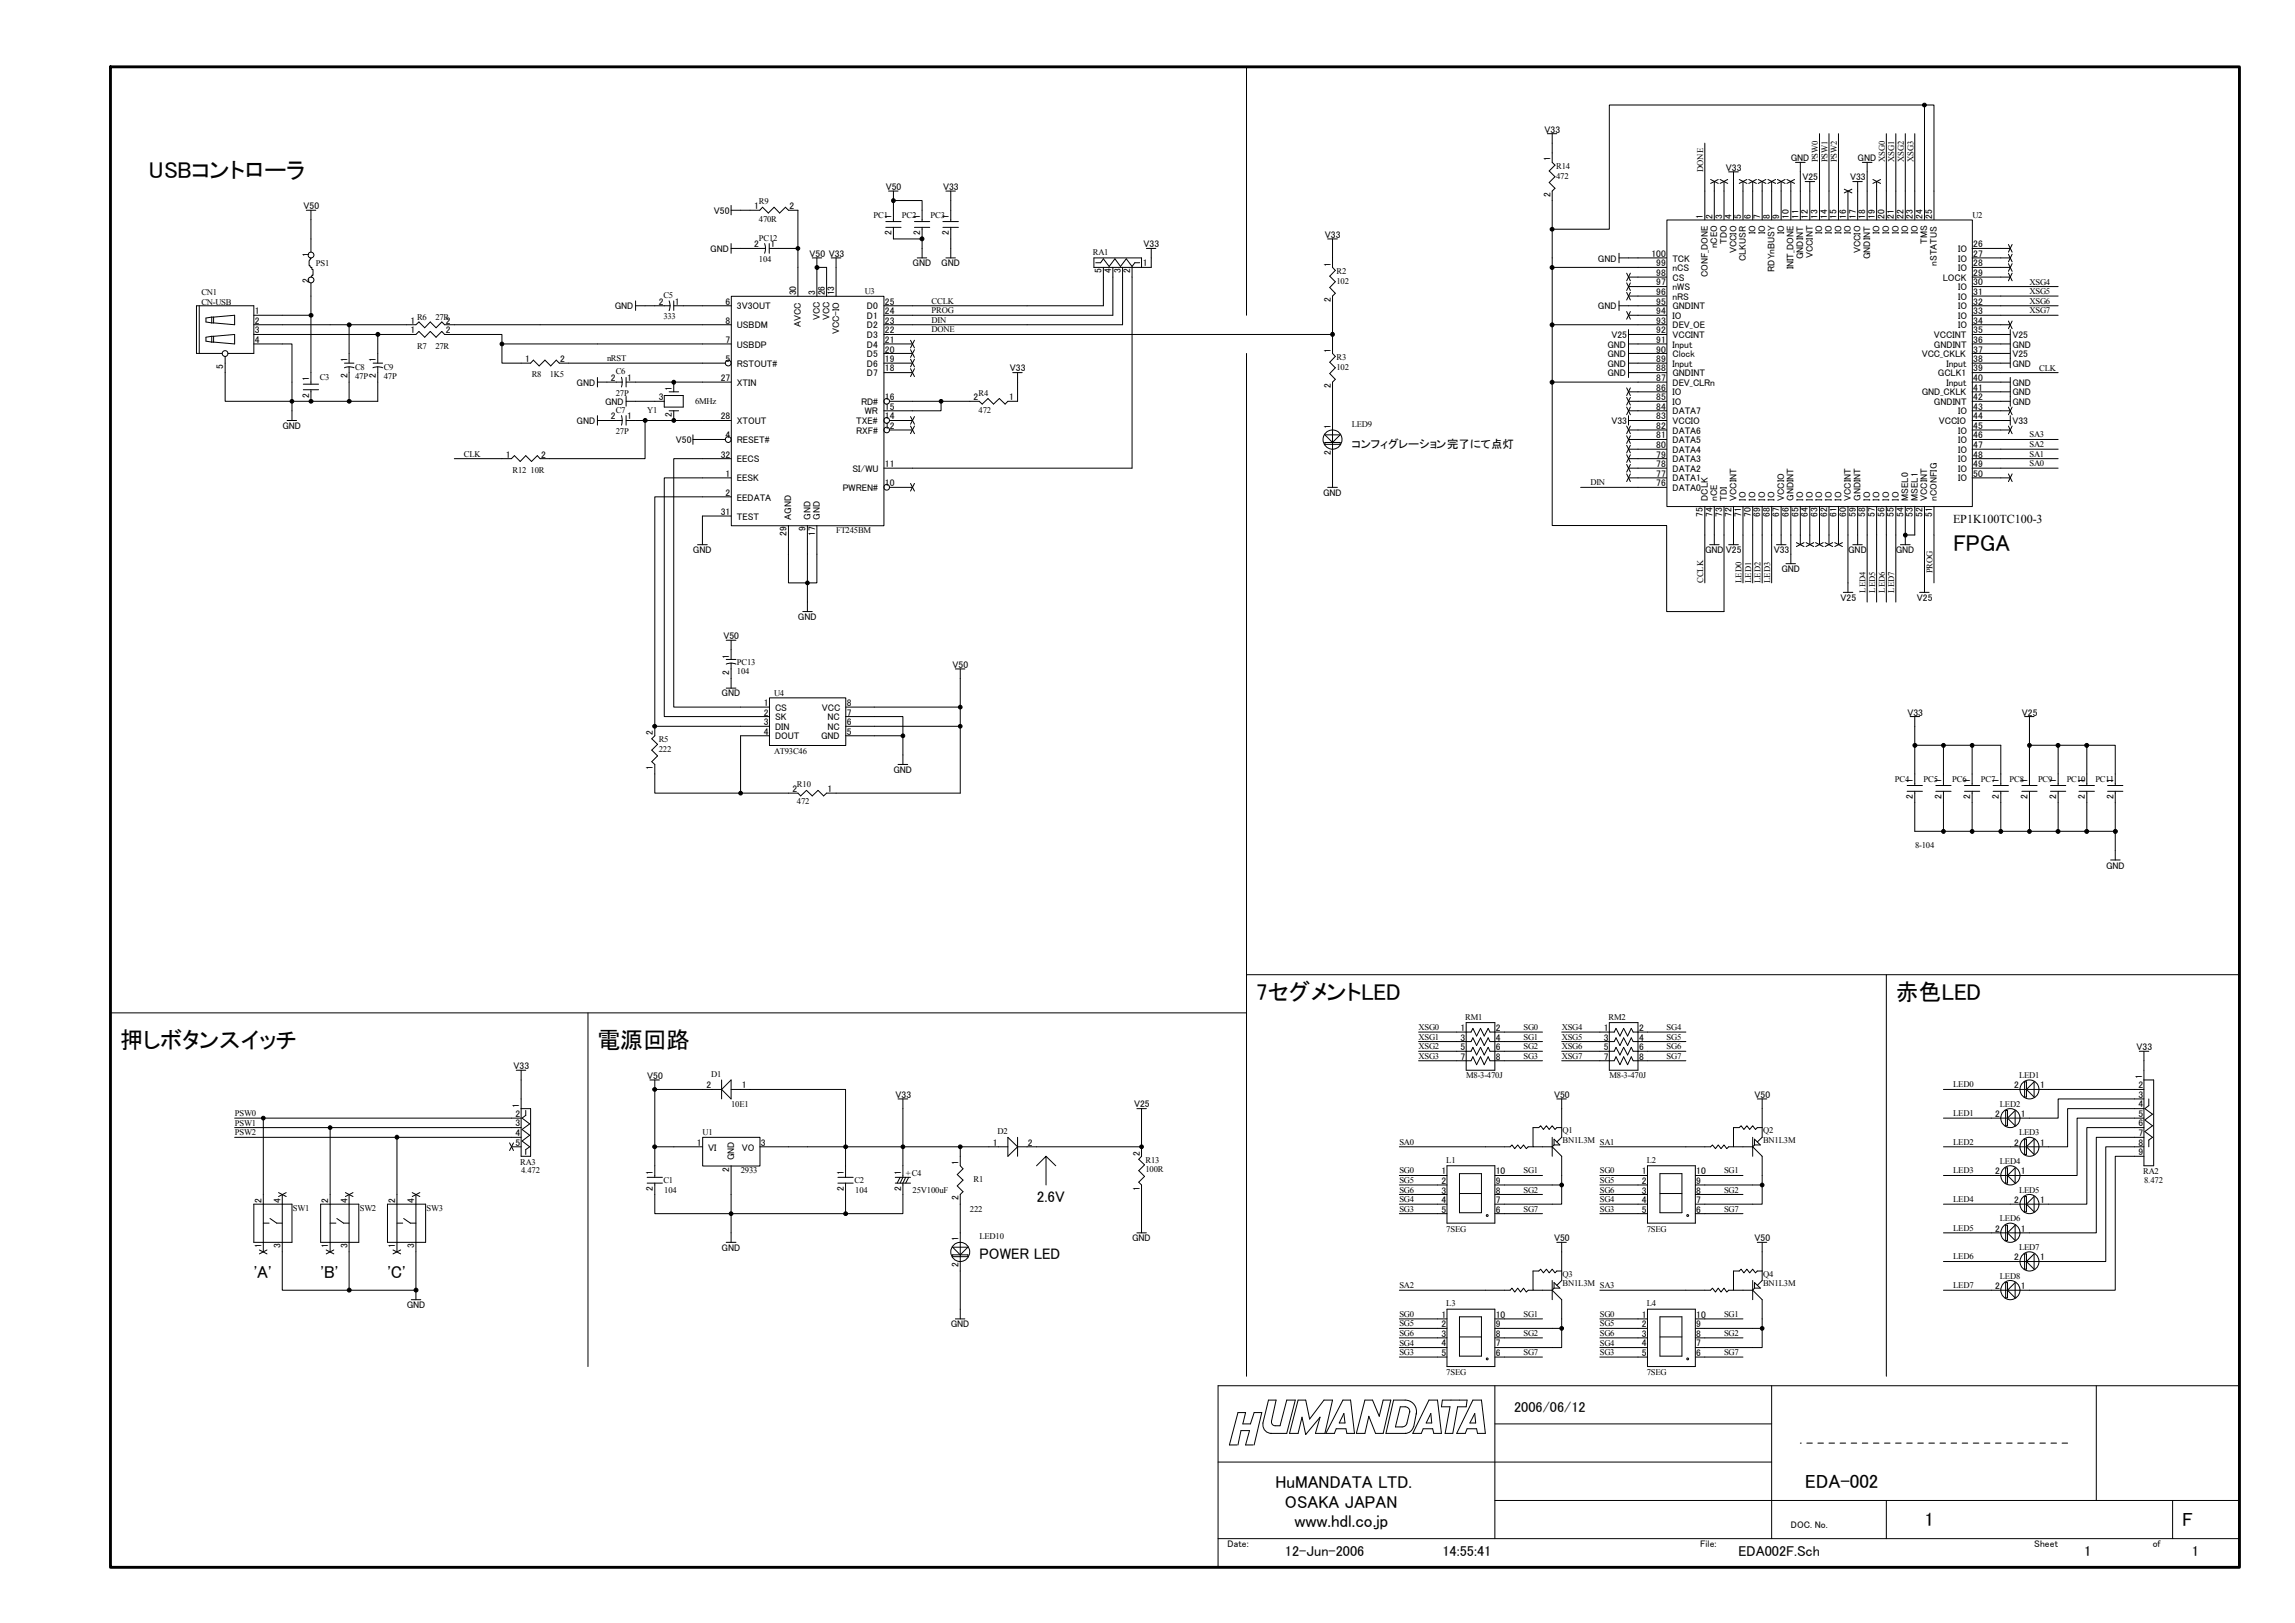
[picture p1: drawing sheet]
<svg xmlns="http://www.w3.org/2000/svg" width="420mm" height="297mm" viewBox="0 0 420 297" stroke-linecap="round" stroke-linejoin="round" font-family="sans-serif">
<defs><g id="words">
<g font-size="4.2">
<text x="27.2" y="32.6">USBコントローラ</text>
<text x="357.6" y="100.8">FPGA</text>
<text x="230" y="183">7セグメントLED</text>
<text x="347.1" y="183">赤色LED</text>
<text x="22" y="191.8">押しボタンスイッチ</text>
<text x="109.4" y="191.8">電源回路</text>
</g>
<g font-size="3.5">
<text x="330.5" y="272.4">EDA-002</text>
<text x="352.3" y="279.4">1</text>
<text x="399.5" y="279.4">F</text>
</g>
<g font-size="3.1">
<text x="46.5" y="233.9">'A'</text>
<text x="58.7" y="233.9">'B'</text>
<text x="70.9" y="233.9">'C'</text>
<text x="233.5" y="272.4">HuMANDATA LTD.</text>
<text x="235.2" y="275.9">OSAKA JAPAN</text>
<text x="237" y="279.4">www.hdl.co.jp</text>
</g>
<g font-size="2.8">
<text x="189.8" y="220">2.6V</text>
<text x="179.3" y="230.5">POWER LED</text>
</g>
<g font-size="2.6">
<text x="277.2" y="258.5">2006/06/12</text>
<text x="235.2" y="284.7">12-Jun-2006</text>
<text x="264.1" y="284.7">14:55:41</text>
<text x="318.2" y="284.7">EDA002F.Sch</text>
<text x="381.5" y="284.7">1</text>
<text x="401.3" y="284.7">1</text>
</g>
<text font-size="2.2" x="357.6" y="95.7">EP1K100TC100-3</text>
<text font-size="2.1" x="247.5" y="81.9">コンフィグレーション完了にて点灯</text>
<g font-size="1.7">
<text x="282.8" y="24.3">V33</text>
<text x="283.8" y="29.5" transform="rotate(-90 283.8 29.5)">1</text>
<text x="327.9" y="29.5">GND</text>
<text x="340.1" y="29.5">GND</text>
<text x="162.2" y="34.8">V50</text>
<text x="172.7" y="34.8">V33</text>
<text x="316" y="31.2">V33</text>
<text x="330" y="33">V25</text>
<text x="338.7" y="33">V33</text>
<text x="55.6" y="38.3">V50</text>
<text x="130.7" y="39.1">V50</text>
<text x="138.1" y="38.3">1</text>
<text x="144.5" y="38.3">2</text>
<text x="163.2" y="40" transform="rotate(-90 163.2 40)">1</text>
<text x="168.5" y="40" transform="rotate(-90 168.5 40)">1</text>
<text x="173.7" y="40" transform="rotate(-90 173.7 40)">1</text>
<text x="283.8" y="36" transform="rotate(-90 283.8 36)">2</text>
<text x="311.8" y="40" transform="rotate(-90 311.8 40)">1</text>
<text x="313.5" y="40" transform="rotate(-90 313.5 40)">2</text>
<text x="315.3" y="40" transform="rotate(-90 315.3 40)">3</text>
<text x="317" y="40" transform="rotate(-90 317 40)">4</text>
<text x="318.8" y="40" transform="rotate(-90 318.8 40)">5</text>
<text x="320.5" y="40" transform="rotate(-90 320.5 40)">6</text>
<text x="322.3" y="40" transform="rotate(-90 322.3 40)">7</text>
<text x="324" y="40" transform="rotate(-90 324 40)">8</text>
<text x="325.7" y="40" transform="rotate(-90 325.7 40)">9</text>
<text x="327.5" y="40" transform="rotate(-90 327.5 40)">10</text>
<text x="329.3" y="40" transform="rotate(-90 329.3 40)">11</text>
<text x="331" y="40" transform="rotate(-90 331 40)">12</text>
<text x="332.8" y="40" transform="rotate(-90 332.8 40)">13</text>
<text x="334.5" y="40" transform="rotate(-90 334.5 40)">14</text>
<text x="336.2" y="40" transform="rotate(-90 336.2 40)">15</text>
<text x="338" y="40" transform="rotate(-90 338 40)">16</text>
<text x="339.8" y="40" transform="rotate(-90 339.8 40)">17</text>
<text x="341.5" y="40" transform="rotate(-90 341.5 40)">18</text>
<text x="343.2" y="40" transform="rotate(-90 343.2 40)">19</text>
<text x="345" y="40" transform="rotate(-90 345 40)">20</text>
<text x="346.7" y="40" transform="rotate(-90 346.7 40)">21</text>
<text x="348.5" y="40" transform="rotate(-90 348.5 40)">22</text>
<text x="350.2" y="40" transform="rotate(-90 350.2 40)">23</text>
<text x="352" y="40" transform="rotate(-90 352 40)">24</text>
<text x="353.7" y="40" transform="rotate(-90 353.7 40)">25</text>
<text x="56.6" y="47.1" transform="rotate(-90 56.6 47.1)">1</text>
<text x="130" y="46.1">GND</text>
<text x="138.1" y="45.3">2</text>
<text x="141" y="45.3">1</text>
<text x="148.2" y="47">V50 V33</text>
<text x="163.2" y="43.1" transform="rotate(-90 163.2 43.1)">2</text>
<text x="168.5" y="43.1" transform="rotate(-90 168.5 43.1)">2</text>
<text x="173.7" y="43.1" transform="rotate(-90 173.7 43.1)">2</text>
<text x="209.4" y="45.3">V33</text>
<text x="242.6" y="43.5">V33</text>
<text x="292.6" y="47.9">GND</text>
<text x="302.3" y="47">100</text>
<text x="306.2" y="47.9">TCK</text>
<text x="314.4" y="45.5" transform="rotate(-90 314.4 45.5)">nCEO</text>
<text x="316.1" y="44.6" transform="rotate(-90 316.1 44.6)">TDO</text>
<text x="317.9" y="46.4" transform="rotate(-90 317.9 46.4)">VCCIO</text>
<text x="319.6" y="47.8" transform="rotate(-90 319.6 47.8)">CLKUSR</text>
<text x="321.4" y="42.8" transform="rotate(-90 321.4 42.8)">IO</text>
<text x="323.2" y="42.8" transform="rotate(-90 323.2 42.8)">IO</text>
<text x="326.6" y="42.8" transform="rotate(-90 326.6 42.8)">IO</text>
<text x="330.1" y="47.4" transform="rotate(-90 330.1 47.4)">GNDINT</text>
<text x="331.9" y="47.2" transform="rotate(-90 331.9 47.2)">VCCINT</text>
<text x="333.6" y="42.8" transform="rotate(-90 333.6 42.8)">IO</text>
<text x="335.4" y="42.8" transform="rotate(-90 335.4 42.8)">IO</text>
<text x="337.1" y="42.8" transform="rotate(-90 337.1 42.8)">IO</text>
<text x="338.9" y="42.8" transform="rotate(-90 338.9 42.8)">IO</text>
<text x="340.6" y="46.4" transform="rotate(-90 340.6 46.4)">VCCIO</text>
<text x="342.4" y="47.4" transform="rotate(-90 342.4 47.4)">GNDINT</text>
<text x="344.1" y="42.8" transform="rotate(-90 344.1 42.8)">IO</text>
<text x="345.9" y="42.8" transform="rotate(-90 345.9 42.8)">IO</text>
<text x="347.6" y="42.8" transform="rotate(-90 347.6 42.8)">IO</text>
<text x="349.4" y="42.8" transform="rotate(-90 349.4 42.8)">IO</text>
<text x="351.1" y="42.8" transform="rotate(-90 351.1 42.8)">IO</text>
<text x="352.8" y="44.6" transform="rotate(-90 352.8 44.6)">TMS</text>
<text x="358.5" y="46.1">IO</text>
<text x="358.5" y="47.9">IO</text>
<text x="361.3" y="45.3">26</text>
<text x="361.3" y="47">27</text>
<text x="56.6" y="51.8" transform="rotate(-90 56.6 51.8)">2</text>
<text x="167.1" y="48.8">GND</text>
<text x="172.3" y="48.8">GND</text>
<text x="201.7" y="50" transform="rotate(-90 201.7 50)">5</text>
<text x="203.4" y="50" transform="rotate(-90 203.4 50)">4</text>
<text x="205.2" y="50" transform="rotate(-90 205.2 50)">3</text>
<text x="206.9" y="50" transform="rotate(-90 206.9 50)">2</text>
<text x="209.2" y="48.8">1</text>
<text x="243.6" y="48.8" transform="rotate(-90 243.6 48.8)">1</text>
<text x="303.2" y="52.2">97</text>
<text x="303.2" y="50.5">98</text>
<text x="303.2" y="48.8">99</text>
<text x="306.2" y="53.1">nWS</text>
<text x="306.2" y="51.4">CS</text>
<text x="306.2" y="49.6">nCS</text>
<text x="312.7" y="50.7" transform="rotate(-90 312.7 50.7)">CONF_DONE</text>
<text x="324.9" y="49.7" transform="rotate(-90 324.9 49.7)">RDYnBUSY</text>
<text x="328.4" y="49.3" transform="rotate(-90 328.4 49.3)">INIT_DONE</text>
<text x="354.6" y="48.6" transform="rotate(-90 354.6 48.6)">nSTATUS</text>
<text x="355.7" y="51.4">LOCK</text>
<text x="358.5" y="49.6">IO</text>
<text x="358.5" y="53.1">IO</text>
<text x="361.3" y="50.5">29</text>
<text x="361.3" y="48.8">28</text>
<text x="361.3" y="52.2">30</text>
<text x="46.6" y="57.5">1</text>
<text x="46.6" y="59.3">2</text>
<text x="75.1" y="59.3">1</text>
<text x="81.6" y="59.3">2</text>
<text x="112.6" y="56.6">GND</text>
<text x="120.6" y="55.8">2</text>
<text x="123.6" y="55.8">1</text>
<text x="132.8" y="59.3">8</text>
<text x="132.8" y="55.8">6</text>
<text x="134.9" y="56.6">3V3OUT</text>
<text x="145.7" y="54.1" transform="rotate(-90 145.7 54.1)">30</text>
<text x="146.6" y="59.8" transform="rotate(-90 146.6 59.8)">AVCC</text>
<text x="149.3" y="54.1" transform="rotate(-90 149.3 54.1)">3</text>
<text x="150.1" y="58.6" transform="rotate(-90 150.1 58.6)">VCC</text>
<text x="151" y="54.1" transform="rotate(-90 151 54.1)">26</text>
<text x="151.9" y="58.6" transform="rotate(-90 151.9 58.6)">VCC</text>
<text x="152.7" y="54.1" transform="rotate(-90 152.7 54.1)">13</text>
<text x="158.7" y="56.6">D0</text>
<text x="158.7" y="58.4">D1</text>
<text x="162" y="55.8">25</text>
<text x="162" y="57.5">24</text>
<text x="162" y="59.3">23</text>
<text x="243.6" y="55.3" transform="rotate(-90 243.6 55.3)">2</text>
<text x="292.6" y="56.6">GND</text>
<text x="303.2" y="59.3">93</text>
<text x="303.2" y="57.5">94</text>
<text x="303.2" y="55.8">95</text>
<text x="303.2" y="54">96</text>
<text x="306.2" y="58.4">IO</text>
<text x="306.2" y="56.6">GNDINT</text>
<text x="306.2" y="54.9">nRS</text>
<text x="358.5" y="54.9">IO</text>
<text x="358.5" y="56.6">IO</text>
<text x="358.5" y="58.4">IO</text>
<text x="361.3" y="54">31</text>
<text x="361.3" y="55.8">32</text>
<text x="361.3" y="57.5">33</text>
<text x="361.3" y="59.3">34</text>
<text x="46.6" y="61">3</text>
<text x="46.6" y="62.7">4</text>
<text x="75.1" y="61">1</text>
<text x="81.6" y="61">2</text>
<text x="132.8" y="62.7">7</text>
<text x="134.9" y="63.6">USBDP</text>
<text x="134.9" y="60.1">USBDM</text>
<text x="153.6" y="61.2" transform="rotate(-90 153.6 61.2)">VCC-IO</text>
<text x="158.7" y="60.1">D2</text>
<text x="158.7" y="61.9">D3</text>
<text x="158.7" y="63.6">D4</text>
<text x="158.7" y="65.4">D5</text>
<text x="162" y="61">22</text>
<text x="162" y="62.7">21</text>
<text x="162" y="64.5">20</text>
<text x="243.6" y="64.6" transform="rotate(-90 243.6 64.6)">1</text>
<text x="294.3" y="63.6">GND</text>
<text x="294.3" y="65.4">GND</text>
<text x="295" y="61.9">V25</text>
<text x="303.2" y="64.5">90</text>
<text x="303.2" y="62.7">91</text>
<text x="303.2" y="61">92</text>
<text x="306.2" y="65.4">Clock</text>
<text x="306.2" y="63.6">Input</text>
<text x="306.2" y="61.9">VCCINT</text>
<text x="306.2" y="60.1">DEV_OE</text>
<text x="351.8" y="65.4">VCC_CKLK</text>
<text x="354.1" y="61.9">VCCINT</text>
<text x="354.1" y="63.6">GNDINT</text>
<text x="358.5" y="60.1">IO</text>
<text x="361.3" y="61">35</text>
<text x="361.3" y="62.7">36</text>
<text x="361.3" y="64.5">37</text>
<text x="368.4" y="63.6">GND</text>
<text x="368.4" y="61.9">V25</text>
<text x="368.4" y="65.4">V25</text>
<text x="40.9" y="67.5" transform="rotate(-90 40.9 67.5)">5</text>
<text x="56.6" y="69.8" transform="rotate(-90 56.6 69.8)">1</text>
<text x="63.6" y="69.3" transform="rotate(-90 63.6 69.3)">2</text>
<text x="63.6" y="66.3" transform="rotate(-90 63.6 66.3)">1</text>
<text x="68.8" y="69.3" transform="rotate(-90 68.8 69.3)">2</text>
<text x="68.8" y="66.3" transform="rotate(-90 68.8 66.3)">1</text>
<text x="96.1" y="66.3">1</text>
<text x="102.6" y="66.3">2</text>
<text x="105.6" y="70.6">GND</text>
<text x="111.8" y="69.8">2</text>
<text x="114.8" y="69.8">1</text>
<text x="123" y="71.5" transform="rotate(-90 123 71.5)">1</text>
<text x="131.9" y="69.8">27</text>
<text x="132.8" y="66.3">5</text>
<text x="134.9" y="70.6">XTIN</text>
<text x="134.9" y="67.1">RSTOUT#</text>
<text x="158.7" y="67.1">D6</text>
<text x="158.7" y="68.9">D7</text>
<text x="162" y="66.3">19</text>
<text x="162" y="68">18</text>
<text x="184.9" y="68">V33</text>
<text x="243.6" y="71" transform="rotate(-90 243.6 71)">2</text>
<text x="294.3" y="68.9">GND</text>
<text x="294.3" y="67.1">GND</text>
<text x="303.2" y="71.5">86</text>
<text x="303.2" y="69.8">87</text>
<text x="303.2" y="68">88</text>
<text x="303.2" y="66.3">89</text>
<text x="306.2" y="70.6">DEV_CLRn</text>
<text x="306.2" y="68.9">GNDINT</text>
<text x="306.2" y="67.1">Input</text>
<text x="354.8" y="68.9">GCLK1</text>
<text x="356.4" y="67.1">Input</text>
<text x="356.4" y="70.6">Input</text>
<text x="361.3" y="68">39</text>
<text x="361.3" y="71.5">41</text>
<text x="361.3" y="66.3">38</text>
<text x="361.3" y="69.8">40</text>
<text x="368.4" y="70.6">GND</text>
<text x="368.4" y="67.1">GND</text>
<text x="56.6" y="72.8" transform="rotate(-90 56.6 72.8)">2</text>
<text x="105.6" y="77.6">GND</text>
<text x="110.8" y="74.1">GND</text>
<text x="111.8" y="76.7">2</text>
<text x="114.8" y="76.7">1</text>
<text x="120.6" y="73.2">3</text>
<text x="123" y="76.3" transform="rotate(-90 123 76.3)">2</text>
<text x="131.9" y="76.7">28</text>
<text x="134.9" y="77.6">XTOUT</text>
<text x="156.7" y="77.6">TXE#</text>
<text x="157.6" y="74.1">RD#</text>
<text x="158.3" y="75.9">WR</text>
<text x="162" y="76.7">14</text>
<text x="162" y="75">15</text>
<text x="162" y="73.2">16</text>
<text x="178.3" y="73.2">2</text>
<text x="184.7" y="73.2">1</text>
<text x="295" y="77.6">V33</text>
<text x="303.2" y="76.7">83</text>
<text x="303.2" y="75">84</text>
<text x="303.2" y="73.2">85</text>
<text x="306.2" y="77.6">VCCIO</text>
<text x="306.2" y="75.9">DATA7</text>
<text x="306.2" y="74.1">IO</text>
<text x="306.2" y="72.3">IO</text>
<text x="351.8" y="72.3">GND_CKLK</text>
<text x="354.1" y="74.1">GNDINT</text>
<text x="355" y="77.6">VCCIO</text>
<text x="358.5" y="75.9">IO</text>
<text x="361.3" y="73.2">42</text>
<text x="361.3" y="76.7">44</text>
<text x="361.3" y="75">43</text>
<text x="368.4" y="74.1">GND</text>
<text x="368.4" y="77.6">V33</text>
<text x="368.4" y="72.3">GND</text>
<text x="51.7" y="78.5">GND</text>
<text x="92.6" y="83.7">1</text>
<text x="99.1" y="83.7">2</text>
<text x="123.7" y="81.1">V50</text>
<text x="131.9" y="83.7">32</text>
<text x="132.8" y="80.2">4</text>
<text x="134.9" y="81.1">RESET#</text>
<text x="156.7" y="79.4">RXF#</text>
<text x="162" y="78.5">12</text>
<text x="243.6" y="83.3" transform="rotate(-90 243.6 83.3)">2</text>
<text x="243.6" y="78.5" transform="rotate(-90 243.6 78.5)">1</text>
<text x="303.2" y="83.7">79</text>
<text x="303.2" y="82">80</text>
<text x="303.2" y="80.2">81</text>
<text x="303.2" y="78.5">82</text>
<text x="306.2" y="82.8">DATA4</text>
<text x="306.2" y="81.1">DATA5</text>
<text x="306.2" y="79.4">DATA6</text>
<text x="358.5" y="79.4">IO</text>
<text x="358.5" y="81.1">IO</text>
<text x="358.5" y="82.8">IO</text>
<text x="361.3" y="78.5">45</text>
<text x="361.3" y="80.2">46</text>
<text x="361.3" y="82">47</text>
<text x="361.3" y="83.7">48</text>
<text x="132.8" y="87.2">1</text>
<text x="134.9" y="84.6">EECS</text>
<text x="134.9" y="88.1">EESK</text>
<text x="154.3" y="89.9">PWREN#</text>
<text x="156.1" y="86.4">SI/WU</text>
<text x="162" y="89">10</text>
<text x="162" y="85.5">11</text>
<text x="303.2" y="89">76</text>
<text x="303.2" y="87.2">77</text>
<text x="303.2" y="85.5">78</text>
<text x="306.2" y="89.9">DATA0</text>
<text x="306.2" y="88.1">DATA1</text>
<text x="306.2" y="86.4">DATA2</text>
<text x="306.2" y="84.6">DATA3</text>
<text x="358.5" y="84.6">IO</text>
<text x="358.5" y="86.4">IO</text>
<text x="358.5" y="88.1">IO</text>
<text x="361.3" y="85.5">49</text>
<text x="361.3" y="87.2">50</text>
<text x="131.9" y="94.2">31</text>
<text x="132.8" y="90.7">2</text>
<text x="134.9" y="95.1">TEST</text>
<text x="134.9" y="91.6">EEDATA</text>
<text x="144.9" y="95.2" transform="rotate(-90 144.9 95.2)">AGND</text>
<text x="148.4" y="95.2" transform="rotate(-90 148.4 95.2)">GND</text>
<text x="150.1" y="95.2" transform="rotate(-90 150.1 95.2)">GND</text>
<text x="242.2" y="90.7">GND</text>
<text x="311.8" y="94.6" transform="rotate(-90 311.8 94.6)">75</text>
<text x="312.7" y="91.7" transform="rotate(-90 312.7 91.7)">DCLK</text>
<text x="313.5" y="94.6" transform="rotate(-90 313.5 94.6)">74</text>
<text x="314.4" y="91.7" transform="rotate(-90 314.4 91.7)">nCE</text>
<text x="315.3" y="94.6" transform="rotate(-90 315.3 94.6)">73</text>
<text x="316.1" y="91.7" transform="rotate(-90 316.1 91.7)">TDI</text>
<text x="317" y="94.6" transform="rotate(-90 317 94.6)">72</text>
<text x="317.9" y="91.7" transform="rotate(-90 317.9 91.7)">VCCINT</text>
<text x="318.8" y="94.6" transform="rotate(-90 318.8 94.6)">71</text>
<text x="319.6" y="91.7" transform="rotate(-90 319.6 91.7)">IO</text>
<text x="320.5" y="94.6" transform="rotate(-90 320.5 94.6)">70</text>
<text x="321.4" y="91.7" transform="rotate(-90 321.4 91.7)">IO</text>
<text x="322.3" y="94.6" transform="rotate(-90 322.3 94.6)">69</text>
<text x="323.2" y="91.7" transform="rotate(-90 323.2 91.7)">IO</text>
<text x="324" y="94.6" transform="rotate(-90 324 94.6)">68</text>
<text x="324.9" y="91.7" transform="rotate(-90 324.9 91.7)">IO</text>
<text x="325.7" y="94.6" transform="rotate(-90 325.7 94.6)">67</text>
<text x="326.6" y="91.7" transform="rotate(-90 326.6 91.7)">VCCIO</text>
<text x="327.5" y="94.6" transform="rotate(-90 327.5 94.6)">66</text>
<text x="328.4" y="91.7" transform="rotate(-90 328.4 91.7)">GNDINT</text>
<text x="329.3" y="94.6" transform="rotate(-90 329.3 94.6)">65</text>
<text x="330.1" y="91.7" transform="rotate(-90 330.1 91.7)">IO</text>
<text x="331" y="94.6" transform="rotate(-90 331 94.6)">64</text>
<text x="331.9" y="91.7" transform="rotate(-90 331.9 91.7)">IO</text>
<text x="332.8" y="94.6" transform="rotate(-90 332.8 94.6)">63</text>
<text x="333.6" y="91.7" transform="rotate(-90 333.6 91.7)">IO</text>
<text x="334.5" y="94.6" transform="rotate(-90 334.5 94.6)">62</text>
<text x="335.4" y="91.7" transform="rotate(-90 335.4 91.7)">IO</text>
<text x="336.2" y="94.6" transform="rotate(-90 336.2 94.6)">61</text>
<text x="337.1" y="91.7" transform="rotate(-90 337.1 91.7)">IO</text>
<text x="338" y="94.6" transform="rotate(-90 338 94.6)">60</text>
<text x="338.9" y="91.7" transform="rotate(-90 338.9 91.7)">VCCINT</text>
<text x="339.8" y="94.6" transform="rotate(-90 339.8 94.6)">59</text>
<text x="340.6" y="91.7" transform="rotate(-90 340.6 91.7)">GNDINT</text>
<text x="341.5" y="94.6" transform="rotate(-90 341.5 94.6)">58</text>
<text x="342.4" y="91.7" transform="rotate(-90 342.4 91.7)">IO</text>
<text x="343.2" y="94.6" transform="rotate(-90 343.2 94.6)">57</text>
<text x="344.1" y="91.7" transform="rotate(-90 344.1 91.7)">IO</text>
<text x="345" y="94.6" transform="rotate(-90 345 94.6)">56</text>
<text x="345.9" y="91.7" transform="rotate(-90 345.9 91.7)">IO</text>
<text x="346.7" y="94.6" transform="rotate(-90 346.7 94.6)">55</text>
<text x="347.6" y="91.7" transform="rotate(-90 347.6 91.7)">IO</text>
<text x="348.5" y="94.6" transform="rotate(-90 348.5 94.6)">54</text>
<text x="349.4" y="91.7" transform="rotate(-90 349.4 91.7)">MSEL0</text>
<text x="350.2" y="94.6" transform="rotate(-90 350.2 94.6)">53</text>
<text x="351.1" y="91.7" transform="rotate(-90 351.1 91.7)">MSEL1</text>
<text x="352" y="94.6" transform="rotate(-90 352 94.6)">52</text>
<text x="352.8" y="91.7" transform="rotate(-90 352.8 91.7)">VCCINT</text>
<text x="353.7" y="94.6" transform="rotate(-90 353.7 94.6)">51</text>
<text x="354.6" y="91.7" transform="rotate(-90 354.6 91.7)">nCONFIG</text>
<text x="126.9" y="101.2">GND</text>
<text x="144" y="98.1" transform="rotate(-90 144 98.1)">29</text>
<text x="147.5" y="97.2" transform="rotate(-90 147.5 97.2)">9</text>
<text x="149.3" y="98.1" transform="rotate(-90 149.3 98.1)">17</text>
<text x="312.2" y="101.2">GND</text>
<text x="316" y="101.2">V25</text>
<text x="324.7" y="101.2">V33</text>
<text x="338.4" y="101.2">GND</text>
<text x="347.1" y="101.2">GND</text>
<text x="326.1" y="104.7">GND</text>
<text x="146.1" y="113.5">GND</text>
<text x="337" y="110">V25</text>
<text x="350.9" y="110">V25</text>
<text x="132.4" y="117">V50</text>
<text x="133.5" y="123.5" transform="rotate(-90 133.5 123.5)">2</text>
<text x="133.5" y="120.5" transform="rotate(-90 133.5 120.5)">1</text>
<text x="174.4" y="122.2">V50</text>
<text x="132.1" y="127.5">GND</text>
<text x="139.8" y="129.2">1</text>
<text x="139.8" y="131">2</text>
<text x="141.9" y="130.1">CS</text>
<text x="141.9" y="131.8">SK</text>
<text x="150.5" y="130.1">VCC</text>
<text x="151.5" y="131.8">NC</text>
<text x="155" y="131">7</text>
<text x="155" y="129.2">8</text>
<text x="349.2" y="131">V33</text>
<text x="370.1" y="131">V25</text>
<text x="119.5" y="134.5" transform="rotate(-90 119.5 134.5)">2</text>
<text x="139.8" y="132.7">3</text>
<text x="139.8" y="134.4">4</text>
<text x="141.9" y="133.6">DIN</text>
<text x="141.9" y="135.3">DOUT</text>
<text x="150.3" y="135.3">GND</text>
<text x="151.5" y="133.6">NC</text>
<text x="155" y="132.7">6</text>
<text x="155" y="134.4">5</text>
<text x="119.5" y="141" transform="rotate(-90 119.5 141)">1</text>
<text x="163.6" y="141.5">GND</text>
<text x="350.2" y="143.3" transform="rotate(-90 350.2 143.3)">1</text>
<text x="355.5" y="143.3" transform="rotate(-90 355.5 143.3)">1</text>
<text x="360.7" y="143.3" transform="rotate(-90 360.7 143.3)">1</text>
<text x="366" y="143.3" transform="rotate(-90 366 143.3)">1</text>
<text x="371.2" y="143.3" transform="rotate(-90 371.2 143.3)">1</text>
<text x="376.5" y="143.3" transform="rotate(-90 376.5 143.3)">1</text>
<text x="381.7" y="143.3" transform="rotate(-90 381.7 143.3)">1</text>
<text x="386.9" y="143.3" transform="rotate(-90 386.9 143.3)">1</text>
<text x="145.1" y="144.9">2</text>
<text x="151.5" y="144.9">1</text>
<text x="350.2" y="146.2" transform="rotate(-90 350.2 146.2)">2</text>
<text x="355.5" y="146.2" transform="rotate(-90 355.5 146.2)">2</text>
<text x="360.7" y="146.2" transform="rotate(-90 360.7 146.2)">2</text>
<text x="366" y="146.2" transform="rotate(-90 366 146.2)">2</text>
<text x="371.2" y="146.2" transform="rotate(-90 371.2 146.2)">2</text>
<text x="376.5" y="146.2" transform="rotate(-90 376.5 146.2)">2</text>
<text x="381.7" y="146.2" transform="rotate(-90 381.7 146.2)">2</text>
<text x="386.9" y="146.2" transform="rotate(-90 386.9 146.2)">2</text>
<text x="385.6" y="159">GND</text>
<text x="267.4" y="188.7">1</text>
<text x="267.4" y="190.5">3</text>
<text x="273.8" y="188.7">2</text>
<text x="273.8" y="190.5">4</text>
<text x="293.6" y="188.7">1</text>
<text x="293.6" y="190.5">3</text>
<text x="300.1" y="188.7">2</text>
<text x="300.1" y="190.5">4</text>
<text x="94" y="195.7">V33</text>
<text x="118.5" y="197.4">V50</text>
<text x="267.4" y="192.2">5</text>
<text x="267.4" y="193.9">7</text>
<text x="273.8" y="193.9">8</text>
<text x="273.8" y="192.2">6</text>
<text x="293.6" y="192.2">5</text>
<text x="293.6" y="193.9">7</text>
<text x="300.1" y="193.9">8</text>
<text x="300.1" y="192.2">6</text>
<text x="391.1" y="192.2">V33</text>
<text x="392.2" y="197.5" transform="rotate(-90 392.2 197.5)">1</text>
<text x="95.1" y="202.7" transform="rotate(-90 95.1 202.7)">1</text>
<text x="129.3" y="199.2">2</text>
<text x="135.8" y="199.2">1</text>
<text x="163.9" y="200.9">V33</text>
<text x="207.6" y="202.7">V25</text>
<text x="284.5" y="200.9">V50</text>
<text x="321.2" y="200.9">V50</text>
<text x="368.8" y="199.2">2</text>
<text x="373.5" y="199.2">1</text>
<text x="391.5" y="199.2">2</text>
<text x="391.5" y="200.9">3</text>
<text x="391.5" y="202.7">4</text>
<text x="94.3" y="204.4">2</text>
<text x="94.3" y="206.2">3</text>
<text x="94.3" y="207.9">4</text>
<text x="94.3" y="209.7">5</text>
<text x="127.6" y="209.7">1</text>
<text x="139.3" y="209.7">3</text>
<text x="181.8" y="209.7">1</text>
<text x="188.2" y="209.7">2</text>
<text x="365.3" y="204.4">2</text>
<text x="368.8" y="209.7">2</text>
<text x="370" y="204.4">1</text>
<text x="373.5" y="209.7">1</text>
<text x="391.5" y="204.4">5</text>
<text x="391.5" y="206.2">6</text>
<text x="391.5" y="207.9">7</text>
<text x="391.5" y="209.7">8</text>
<text x="119.5" y="215" transform="rotate(-90 119.5 215)">1</text>
<text x="129.7" y="210.6">VI</text>
<text x="133.5" y="214.5" transform="rotate(-90 133.5 214.5)">2</text>
<text x="134.4" y="212.3" transform="rotate(-90 134.4 212.3)">GND</text>
<text x="135.8" y="210.6">VO</text>
<text x="154.5" y="215" transform="rotate(-90 154.5 215)">1</text>
<text x="165" y="215" transform="rotate(-90 165 215)">1</text>
<text x="175.5" y="213.2" transform="rotate(-90 175.5 213.2)">1</text>
<text x="208.6" y="211.5" transform="rotate(-90 208.6 211.5)">2</text>
<text x="263.9" y="214.9">1</text>
<text x="273.8" y="214.9">10</text>
<text x="300.6" y="214.9">1</text>
<text x="310.5" y="214.9">10</text>
<text x="365.3" y="214.9">2</text>
<text x="370" y="214.9">1</text>
<text x="391.5" y="211.4">9</text>
<text x="47.9" y="220.2" transform="rotate(-90 47.9 220.2)">2</text>
<text x="51.4" y="220.2" transform="rotate(-90 51.4 220.2)">4</text>
<text x="60.1" y="220.2" transform="rotate(-90 60.1 220.2)">2</text>
<text x="63.6" y="220.2" transform="rotate(-90 63.6 220.2)">4</text>
<text x="72.3" y="220.2" transform="rotate(-90 72.3 220.2)">2</text>
<text x="75.8" y="220.2" transform="rotate(-90 75.8 220.2)">4</text>
<text x="119.5" y="217.9" transform="rotate(-90 119.5 217.9)">2</text>
<text x="154.5" y="217.9" transform="rotate(-90 154.5 217.9)">2</text>
<text x="165" y="217.9" transform="rotate(-90 165 217.9)">2</text>
<text x="175.5" y="219.7" transform="rotate(-90 175.5 219.7)">2</text>
<text x="208.6" y="217.9" transform="rotate(-90 208.6 217.9)">1</text>
<text x="263.9" y="216.7">2</text>
<text x="263.9" y="218.4">3</text>
<text x="263.9" y="220.2">4</text>
<text x="263.9" y="221.9">5</text>
<text x="273.8" y="216.7">9</text>
<text x="273.8" y="218.4">8</text>
<text x="273.8" y="220.2">7</text>
<text x="273.8" y="221.9">6</text>
<text x="300.6" y="216.7">2</text>
<text x="300.6" y="218.4">3</text>
<text x="300.6" y="220.2">4</text>
<text x="300.6" y="221.9">5</text>
<text x="310.5" y="216.7">9</text>
<text x="310.5" y="218.4">8</text>
<text x="310.5" y="220.2">7</text>
<text x="310.5" y="221.9">6</text>
<text x="368.8" y="220.2">2</text>
<text x="373.5" y="220.2">1</text>
<text x="175.5" y="227.2" transform="rotate(-90 175.5 227.2)">1</text>
<text x="207.3" y="227.2">GND</text>
<text x="284.5" y="227.2">V50</text>
<text x="321.2" y="227.2">V50</text>
<text x="365.3" y="225.4">2</text>
<text x="370" y="225.4">1</text>
<text x="47.9" y="228.4" transform="rotate(-90 47.9 228.4)">1</text>
<text x="51.4" y="228.4" transform="rotate(-90 51.4 228.4)">3</text>
<text x="60.1" y="228.4" transform="rotate(-90 60.1 228.4)">1</text>
<text x="63.6" y="228.4" transform="rotate(-90 63.6 228.4)">3</text>
<text x="72.3" y="228.4" transform="rotate(-90 72.3 228.4)">1</text>
<text x="75.8" y="228.4" transform="rotate(-90 75.8 228.4)">3</text>
<text x="132.1" y="228.9">GND</text>
<text x="175.5" y="231.9" transform="rotate(-90 175.5 231.9)">2</text>
<text x="368.8" y="230.7">2</text>
<text x="373.5" y="230.7">1</text>
<text x="74.5" y="239.4">GND</text>
<text x="365.3" y="235.9">2</text>
<text x="370" y="235.9">1</text>
<text x="174.1" y="242.9">GND</text>
<text x="263.9" y="241.2">1</text>
<text x="263.9" y="242.9">2</text>
<text x="263.9" y="244.6">3</text>
<text x="273.8" y="241.2">10</text>
<text x="273.8" y="242.9">9</text>
<text x="273.8" y="244.6">8</text>
<text x="300.6" y="241.2">1</text>
<text x="300.6" y="242.9">2</text>
<text x="300.6" y="244.6">3</text>
<text x="310.5" y="241.2">10</text>
<text x="310.5" y="242.9">9</text>
<text x="310.5" y="244.6">8</text>
<text x="263.9" y="246.4">4</text>
<text x="263.9" y="248.2">5</text>
<text x="273.8" y="246.4">7</text>
<text x="273.8" y="248.2">6</text>
<text x="300.6" y="246.4">4</text>
<text x="300.6" y="248.2">5</text>
<text x="310.5" y="246.4">7</text>
<text x="310.5" y="248.2">6</text>
<text x="327.9" y="279.7">DOC. No.</text>
<text x="224.7" y="283.1">Date:</text>
<text x="311.3" y="283.1">File:</text>
<text x="372.4" y="283.1">Sheet</text>
<text x="394.1" y="283.1">of</text>
</g>
<g font-size="1.6">
<text x="332.8" y="29.7" transform="rotate(-90 332.8 29.7)">PSW0</text>
<text x="334.5" y="29.7" transform="rotate(-90 334.5 29.7)">PSW1</text>
<text x="336.3" y="29.7" transform="rotate(-90 336.3 29.7)">PSW2</text>
<text x="345" y="29.7" transform="rotate(-90 345 29.7)">XSG0</text>
<text x="346.8" y="29.7" transform="rotate(-90 346.8 29.7)">XSG1</text>
<text x="348.5" y="29.7" transform="rotate(-90 348.5 29.7)">XSG2</text>
<text x="350.3" y="29.7" transform="rotate(-90 350.3 29.7)">XSG3</text>
<text x="284.9" y="30.9">R14</text>
<text x="284.9" y="32.7">472</text>
<text x="311.8" y="31.5" transform="rotate(-90 311.8 31.5)">DONE</text>
<text x="138.9" y="37.4">R9</text>
<text x="138.9" y="40.6">470R</text>
<text x="159.9" y="39.8">PC1</text>
<text x="165.1" y="39.8">PC2</text>
<text x="170.4" y="39.8">PC3</text>
<text x="361.1" y="39.8">U2</text>
<text x="138.9" y="44">PC12</text>
<text x="138.9" y="47.9">104</text>
<text x="200.1" y="46.7">RA1</text>
<text x="57.8" y="48.6">PS1</text>
<text x="158.3" y="53.8">U3</text>
<text x="244.7" y="50.2">R2</text>
<text x="244.7" y="51.9">102</text>
<text x="371.5" y="52.1">XSG4</text>
<text x="371.5" y="53.8">XSG5</text>
<text x="36.9" y="54">CN1</text>
<text x="36.9" y="55.8">CN-USB</text>
<text x="76.4" y="58.5">R6</text>
<text x="79.7" y="58.5">27R</text>
<text x="121.4" y="54.5">C5</text>
<text x="121.4" y="58.4">333</text>
<text x="170.5" y="55.6">CCLK</text>
<text x="170.5" y="59.1">DIN</text>
<text x="170.5" y="57.3">PROG</text>
<text x="371.5" y="55.6">XSG6</text>
<text x="371.5" y="57.3">XSG7</text>
<text x="76.4" y="63.8">R7</text>
<text x="79.7" y="63.8">27R</text>
<text x="170.5" y="60.8">DONE</text>
<text x="244.7" y="65.9">R3</text>
<text x="58.5" y="69.6">C3</text>
<text x="65" y="67.6">C8</text>
<text x="65" y="69.4">47P</text>
<text x="70.3" y="67.6">C9</text>
<text x="70.3" y="69.4">47P</text>
<text x="97.4" y="69">R8</text>
<text x="100.7" y="69">1K5</text>
<text x="111.2" y="66.1">nRST</text>
<text x="112.7" y="68.5">C6</text>
<text x="244.7" y="67.6">102</text>
<text x="373.3" y="67.8">CLK</text>
<text x="112.7" y="72.4">27P</text>
<text x="112.7" y="75.5">C7</text>
<text x="118.5" y="75.5">Y1</text>
<text x="127.2" y="74">6MHz</text>
<text x="179.1" y="72.4">R4</text>
<text x="179.1" y="75.5">472</text>
<text x="84.9" y="83.6">CLK</text>
<text x="112.7" y="79.4">27P</text>
<text x="247.5" y="78.1">LED9</text>
<text x="371.5" y="83.6">SA1</text>
<text x="371.5" y="81.8">SA2</text>
<text x="371.5" y="80.1">SA3</text>
<text x="93.8" y="86.5">R12 10R</text>
<text x="291.2" y="88.8">DIN</text>
<text x="371.5" y="85.3">SA0</text>
<text x="153.1" y="97.6">FT245BM</text>
<text x="311.8" y="106.7" transform="rotate(-90 311.8 106.7)">CCLK</text>
<text x="318.8" y="106.7" transform="rotate(-90 318.8 106.7)">LED0</text>
<text x="320.6" y="106.7" transform="rotate(-90 320.6 106.7)">LED1</text>
<text x="322.3" y="106.7" transform="rotate(-90 322.3 106.7)">LED2</text>
<text x="324" y="106.7" transform="rotate(-90 324 106.7)">LED3</text>
<text x="353.8" y="104.9" transform="rotate(-90 353.8 104.9)">PROG</text>
<text x="341.5" y="108.5" transform="rotate(-90 341.5 108.5)">LED4</text>
<text x="343.3" y="108.5" transform="rotate(-90 343.3 108.5)">LED5</text>
<text x="345" y="108.5" transform="rotate(-90 345 108.5)">LED6</text>
<text x="346.8" y="108.5" transform="rotate(-90 346.8 108.5)">LED7</text>
<text x="134.9" y="121.7">PC13</text>
<text x="134.9" y="123.3">104</text>
<text x="141.7" y="127.5">U4</text>
<text x="120.6" y="135.9">R5</text>
<text x="120.6" y="137.6">222</text>
<text x="141.7" y="138">AT93C46</text>
<text x="346.9" y="143">PC4</text>
<text x="352.2" y="143">PC5</text>
<text x="357.4" y="143">PC6</text>
<text x="362.7" y="143">PC7</text>
<text x="367.9" y="143">PC8</text>
<text x="373.1" y="143">PC9</text>
<text x="378.4" y="143">PC10</text>
<text x="383.6" y="143">PC11</text>
<text x="145.9" y="144.1">R10</text>
<text x="145.9" y="147.2">472</text>
<text x="350.6" y="155.3">8-104</text>
<text x="259.7" y="188.5">XSG0</text>
<text x="259.7" y="190.3">XSG1</text>
<text x="268.3" y="186.6">RM1</text>
<text x="278.9" y="188.5">SG0</text>
<text x="278.9" y="190.3">SG1</text>
<text x="285.9" y="188.5">XSG4</text>
<text x="285.9" y="190.3">XSG5</text>
<text x="294.5" y="186.6">RM2</text>
<text x="305.1" y="188.5">SG4</text>
<text x="305.1" y="190.3">SG5</text>
<text x="130.2" y="197.1">D1</text>
<text x="259.7" y="192">XSG2</text>
<text x="259.7" y="193.8">XSG3</text>
<text x="268.4" y="197.3">M8-3-470J</text>
<text x="278.9" y="192">SG2</text>
<text x="278.9" y="193.8">SG3</text>
<text x="285.9" y="192">XSG6</text>
<text x="285.9" y="193.8">XSG7</text>
<text x="294.7" y="197.3">M8-3-470J</text>
<text x="305.1" y="192">SG6</text>
<text x="305.1" y="193.8">SG7</text>
<text x="369.6" y="197.3">LED1</text>
<text x="133.8" y="202.5">10E1</text>
<text x="357.6" y="199">LED0</text>
<text x="366.1" y="202.5">LED2</text>
<text x="43" y="204.3">PSW0</text>
<text x="43" y="206">PSW1</text>
<text x="43" y="207.8">PSW2</text>
<text x="128.6" y="207.8">U1</text>
<text x="182.6" y="207.6">D2</text>
<text x="256.2" y="209.5">SA0</text>
<text x="286.1" y="207.4">Q1</text>
<text x="286.1" y="209.2">BN1L3M SA1</text>
<text x="322.8" y="207.4">Q2</text>
<text x="322.8" y="209.2">BN1L3M</text>
<text x="357.6" y="204.3">LED1</text>
<text x="357.6" y="209.5">LED2</text>
<text x="369.6" y="207.8">LED3</text>
<text x="95.2" y="213.2">RA3</text>
<text x="95.4" y="214.8">4.472</text>
<text x="135.6" y="214.8">2933</text>
<text x="165.8" y="215.3">+C4</text>
<text x="209.7" y="212.9">R13</text>
<text x="209.7" y="214.6">100R</text>
<text x="256.2" y="214.8">SG0</text>
<text x="264.8" y="212.9">L1</text>
<text x="278.9" y="214.8">SG1</text>
<text x="292.9" y="214.8">SG0</text>
<text x="301.5" y="212.9">L2</text>
<text x="315.6" y="214.8">SG1</text>
<text x="357.6" y="214.8">LED3</text>
<text x="366.1" y="213">LED4</text>
<text x="392.4" y="214.9">RA2</text>
<text x="53.6" y="221.6">SW1</text>
<text x="65.9" y="221.6">SW2</text>
<text x="78.1" y="221.6">SW3</text>
<text x="121.4" y="216.5">C1</text>
<text x="121.6" y="218.3">104</text>
<text x="156.4" y="216.5">C2</text>
<text x="156.6" y="218.3">104</text>
<text x="167.1" y="218.3">25V100uF</text>
<text x="177.6" y="221.7">222</text>
<text x="178.3" y="216.3">R1</text>
<text x="256.2" y="221.7">SG3</text>
<text x="256.2" y="220">SG4</text>
<text x="256.2" y="216.5">SG5</text>
<text x="256.2" y="218.3">SG6</text>
<text x="278.9" y="218.3">SG2</text>
<text x="278.9" y="221.7">SG7</text>
<text x="292.9" y="221.7">SG3</text>
<text x="292.9" y="220">SG4</text>
<text x="292.9" y="216.5">SG5</text>
<text x="292.9" y="218.3">SG6</text>
<text x="315.6" y="218.3">SG2</text>
<text x="315.6" y="221.7">SG7</text>
<text x="357.6" y="220">LED4</text>
<text x="369.6" y="218.3">LED5</text>
<text x="392.5" y="216.5">8.472</text>
<text x="179.3" y="226.8">LED10</text>
<text x="264.8" y="225.4">7SEG</text>
<text x="301.5" y="225.4">7SEG</text>
<text x="357.6" y="225.3">LED5</text>
<text x="366.1" y="223.5">LED6</text>
<text x="286.1" y="233.6">Q3</text>
<text x="322.8" y="233.6">Q4</text>
<text x="357.6" y="230.5">LED6</text>
<text x="369.6" y="228.8">LED7</text>
<text x="256.2" y="235.8">SA2</text>
<text x="264.8" y="239.1">L3</text>
<text x="286.1" y="235.4">BN1L3M SA3</text>
<text x="301.5" y="239.1">L4</text>
<text x="322.8" y="235.4">BN1L3M</text>
<text x="357.6" y="235.8">LED7</text>
<text x="366.1" y="234">LED8</text>
<text x="256.2" y="241">SG0</text>
<text x="256.2" y="242.7">SG5</text>
<text x="256.2" y="244.5">SG6</text>
<text x="278.9" y="241">SG1</text>
<text x="278.9" y="244.5">SG2</text>
<text x="292.9" y="241">SG0</text>
<text x="292.9" y="242.7">SG5</text>
<text x="292.9" y="244.5">SG6</text>
<text x="315.6" y="241">SG1</text>
<text x="315.6" y="244.5">SG2</text>
<text x="256.2" y="248">SG3</text>
<text x="256.2" y="246.3">SG4</text>
<text x="264.8" y="251.7">7SEG</text>
<text x="278.9" y="248">SG7</text>
<text x="292.9" y="248">SG3</text>
<text x="292.9" y="246.3">SG4</text>
<text x="301.5" y="251.7">7SEG</text>
<text x="315.6" y="248">SG7</text>
</g>
</g></defs>
<g fill="none" stroke="#000" stroke-width=".18">
<path d="M20.3 12.3h389.7v274.6h-389.7zM349.7 131.1h1.7M350.5 131.1v5.3h15.8v7.4M350.5 136.4v7.4M355.8 136.4v7.4M361 136.4v7.4M371.5 132.9v3.5h15.8v7.4M371.5 136.4v7.4M376.8 136.4v7.4M382 136.4v7.4M349.2 144.8h2.7M349.2 143.8h2.7"/>
<path d="M350.5 144.8v7.3h21M354.4 144.8h2.8M354.4 143.8h2.8M355.8 144.8v7.3M359.7 144.8h2.7M359.7 143.8h2.7M361 144.8v7.3M364.9 144.8h2.8M364.9 143.8h2.8M366.3 144.8v7.3M370.1 144.8h2.8M370.1 143.8h2.8"/>
<path d="M371.5 144.8v7.3M375.4 144.8h2.8M375.4 143.8h2.8M376.8 144.8v7.3M380.6 144.8h2.8M380.6 143.8h2.8M382 144.8v7.3M385.9 144.8h2.8M385.9 143.8h2.8M386.4 157.4h1.7M387.3 144.8v7.3h-15.8M387.3 152.1v5.3"/>
<path d="M94.5 195.9h1.8M95.4 195.9v15.7h1.7v-8.7h-1.7M259.7 188.9h9.6l.4-.7 .6 1.4 .7-1.4 .7 1.4 .7-1.4 .4 .7h9.6M259.7 190.6h9.6l.4-.7 .6 1.4 .7-1.4 .7 1.4 .7-1.4 .4 .7h9.6M259.7 192.4h9.6l.4-.7 .6 1.4 .7-1.4 .7 1.4 .7-1.4 .4 .7h9.6M259.7 194.1h9.6l.4-.7 .6 1.5 .7-1.5 .7 1.5 .7-1.5 .4 .7h9.6M268.4 187.2h5.3v8.7h-5.3zM285.9 188.9h9.6l.4-.7 .7 1.4 .7-1.4 .7 1.4 .6-1.4 .4 .7h9.6M285.9 190.6h9.6l.4-.7 .7 1.4 .7-1.4 .7 1.4 .6-1.4 .4 .7h9.6M285.9 192.4h9.6l.4-.7 .7 1.4 .7-1.4 .7 1.4 .6-1.4 .4 .7h9.6M285.9 194.1h9.6l.4-.7 .7 1.5 .7-1.5 .7 1.5 .6-1.5 .4 .7h9.6M294.6 187.2h5.3v8.7h-5.3z"/>
<path d="M355.8 199.4h19.2M370.7 198h.3v2.8h-.3zM372.4 198v2.8l-1.4-1.4zM390.8 199.4h1.7M392.5 195.9v17.5h1.8v-15.7h-1.8M43 204.6h52.4M43 206.4h52.4M43 208.2h52.4M48.2 218.6v10.5M51.7 218.6v17.5h24.4M60.4 218.6v10.5M63.9 218.6v17.5"/>
<path d="M72.7 218.6v10.5M76.1 218.6v19.3M93.6 209.9h1.8M96.3 203.2v.9l-.7 .5 1.4 1.1-1.4 1 1.4 1.1-1.4 1 1.4 1.1-.7 .5v.9M256.2 209.9h20.3l.3-.4 .5 .7 .6-.7 .5 .7 .5-.7 .5 .7 .4-.3h.9M256.2 215.1h8.7M256.2 216.9h8.7M256.2 218.6h8.7M264.9 213.4h8.8v10.5h-8.8zM267.2 214.8h4v7.2h-4zM267.2 218.4h4M273.7 216.9h12.2v3.5h-12.2"/>
<path d="M273.7 215.1h8.7M273.7 218.6h8.7M284.2 209.9l1.7 1.7v5.3M284.2 208.2v3.4M284.5 208.5l1.1 1h-1.1zM284.5 209.5l-.3 .4M285 201.1h1.8M285.9 206.4h-.9l-.3 .3-.5-.7-.6 .7-.5-.7-.5 .7-.5-.7-.4 .4h-1v3.5h3.5M285.9 201.1v7.1l-.9 .8M292.9 209.9h20.3l.3-.4 .6 .7 .5-.7 .5 .7 .5-.7 .5 .7 .4-.3h.9M292.9 215.1h8.7M292.9 216.9h8.7"/>
<path d="M292.9 218.6h8.7M301.6 213.4h8.8v10.5h-8.8zM303.9 214.8h4v7.2h-4zM303.9 218.4h4M310.4 216.9h12.2v3.5h-12.2M310.4 215.1h8.7M310.4 218.6h8.7M320.9 209.9l1.7 1.7v5.3M320.9 208.2v3.4M321.2 208.5l1.1 1h-1.1zM321.2 209.5l-.3 .4M321.7 201.1h1.8"/>
<path d="M322.6 206.4h-.9l-.3 .3-.5-.7-.6 .7-.5-.7-.5 .7-.5-.7-.4 .4h-1v3.5h3.5M322.6 201.1v7.1l-.9 .8M364.6 215.1h6.9M364.6 204.6h6.9M367.2 203.2h.3v2.8h-.3zM367.2 213.7h.3v2.8h-.3zM368 209.9h7M368.9 213.7v2.8l-1.4-1.4zM368.9 203.2v2.8l-1.4-1.4zM370.7 208.5h.3v2.8h-.3zM370.7 219h.3v2.8h-.3zM372.4 208.5v2.8l-1.4-1.4z"/>
<path d="M372.4 219v2.8l-1.4-1.4zM390.8 209.9h1.7M390.8 204.6h1.7M390.8 201.1h1.7M390.8 202.9h1.7M390.8 206.4h1.7M390.8 208.2h1.7M390.8 211.6h1.7M393.4 201.1v1.3l-.7 .5 1.4 1-1.4 1.1 1.4 1-1.4 1.1 1.4 1.1-.7 .5v1.2M46.5 220.4h7v7h-7zM48.2 223.9h1.1M49.4 223l1.3 .9h1"/>
<path d="M58.7 220.4h7v7h-7zM60.4 223.9h1.1M61.7 223l1.2 .9h1M70.9 220.4h7v7h-7zM72.7 223.9h1M73.9 223l1.2 .9h1M75.3 237.9h1.7M256.2 236.1h20.3l.3-.3 .5 .7 .6-.7 .5 .7 .5-.7 .5 .7 .4-.4h.9M256.2 220.4h8.7M256.2 222.1h8.7M264.9 239.6h8.8v10.5h-8.8zM272.1 222.3h.3v.3h-.3z"/>
<path d="M273.7 222.1h8.7M284.2 236.1l1.7 1.8v5.2M284.2 234.4v3.5M284.5 234.7l1.1 1.1h-1.1zM284.5 235.8l-.3 .3M285 227.4h1.8M285.9 232.6h-.9l-.3 .4-.5-.7-.6 .7-.5-.7-.5 .7-.5-.7-.4 .3h-1v3.5h3.5M285.9 227.4v7l-.9 .8M292.9 236.1h20.3l.3-.3 .6 .7 .5-.7 .5 .7 .5-.7 .5 .7 .4-.4h.9M292.9 220.4h8.7M292.9 222.1h8.7M301.6 239.6h8.8v10.5h-8.8z"/>
<path d="M308.8 222.3h.3v.3h-.3zM310.4 222.1h8.7M320.9 236.1l1.7 1.8v5.2M320.9 234.4v3.5M321.2 234.7l1.1 1.1h-1.1zM321.2 235.8l-.3 .3M321.7 227.4h1.8M322.6 232.6h-.9l-.3 .4-.5-.7-.6 .7-.5-.7-.5 .7-.5-.7-.4 .3h-1v3.5h3.5M322.6 227.4v7l-.9 .8M364.6 225.6h6.9M364.6 236.1h6.9M367.2 224.2h.3v2.8h-.3z"/>
<path d="M367.2 234.7h.3v2.8h-.3zM368 220.4h7M368 230.9h7M368.9 224.2v2.8l-1.4-1.4zM368.9 234.7v2.8l-1.4-1.4zM370.7 229.5h.3v2.8h-.3zM371 230.9l1.4-1.4v2.8zM237.6 256.2h1.4l.8 3.5 2.6-3.5h1.6l-1.4 6.1h-1.8l.9-2.9-2.7 3.1-.6-3.1-.8 2.9h-1.5zM245.9 256.2h1.4l.7 6.1h-1.4l-.2-.8h-1.8l-.3 .8h-1.6zM246 258.7l.2 1.7h-1zM249.9 256.2h1.4l1.2 3 .7-3h1.4l-1.4 6.1h-1.4l-1.2-3.1-.7 3.1h-1.6zM256.2 241.4h8.7"/>
<path d="M256.2 243.1h8.7M256.2 244.9h8.7M256.2 246.6h8.7M256.2 248.4h8.7M258.1 258.3l-.5 2.1a.91 .91 0 0 1-.9 .8h-1.2l.9-3.7h.8a.88 .88 0 0 1 .9 1M259.3 258.8a2.12 2.12 0 0 0-2.1-2.6h-2.1l-1.4 6.1h3.7M259.3 258.5l-.5 2.7M261.6 256.2h1.6l.7 6.1h-1.4l-.2-.8h-1.8l-.3 .8h-1.6zM261.9 258.7l.2 1.7h-1zM264.1 256.2h4.5l-.2 1.3h-1.5l-.9 4.8h-1.4l.9-4.8h-1.6zM267.2 241h4v7.2h-4zM267.2 244.7h4"/>
<path d="M269.7 256.2h1.5l.7 6.1h-1.4l-.2-.8h-1.7l-.3 .8h-1.6zM270 258.7l.2 1.7h-1.1zM272.1 248.6h.3v.2h-.3zM273.7 243.1h12.2v3.5h-12.2M273.7 253.6v28M273.7 241.4h8.7M273.7 244.9h8.7M273.7 248.4h8.7M292.9 241.4h8.7M292.9 243.1h8.7M292.9 244.9h8.7M292.9 246.6h8.7"/>
<path d="M292.9 248.4h8.7M303.9 241h4v7.2h-4zM303.9 244.7h4M308.8 248.6h.3v.2h-.3zM310.4 243.1h12.2v3.5h-12.2M310.4 241.4h8.7M310.4 244.9h8.7M310.4 248.4h8.7M324.3 253.6v28M383.8 253.6v21M410 253.6h-187v33.2M223 267.6h101.3"/>
<path d="M226.5 264.5h-1.4l1.5-6h1.4l-.5 2.1h1.4l.7-2.1h1.4l-1.4 6M226.6 264.5l.6-2.7h1.6l-.8 2.7h1.4M232.6 262.3h3l1.5-6.1h-1.5l-1.3 4.7h-.8a.71 .71 0 0 1-.7-.8l.8-3.9h-1.4l-1 4.4a1.55 1.55 0 0 0 1.6 1.7M258.8 261.1a1.58 1.58 0 0 1-1.6 1.2M273.7 274.6h136.3M273.7 260.6h50.6M345.3 274.6v7M397.8 274.6v7M223 281.6h187"/>
<circle cx="371.5" cy="199.4" r="1.74"/>
<circle cx="368" cy="215.1" r="1.76"/>
<circle cx="368.1" cy="204.6" r="1.75"/>
<circle cx="371.5" cy="209.9" r="1.74"/>
<circle cx="368" cy="225.6" r="1.76"/>
<circle cx="368.1" cy="236.1" r="1.76"/>
<circle cx="371.5" cy="230.9" r="1.75"/>
<circle cx="371.5" cy="220.4" r="1.75"/>
</g>
<path d="M20.2 12.2h389.8v274.6h-389.8z" fill="none" stroke="#000" stroke-width=".52"/>
<path d="M378.5 264.1h-48.9" fill="none" stroke="#000" stroke-width=".18" stroke-dasharray="1 1 1 1 1 1 1 1"/>
<path d="M128.7 208.2h10.4v5.2h-10.4z" fill="#fff"/>
<g fill="none" stroke="#000" stroke-width=".18">
<path d="M228.2 12.2v45.5M228.2 178.4h181.8M345.3 178.4v73.5M119 197.7h1.7M119.9 197.7v1.7M132.1 199.4h-12.2v10.5M132.1 197.7v3.4M133.8 199.4h21v10.5h10.5v5.6l-.5 1M133.8 197.7v3.4l-1.7-1.7zM375 199.4h15.8M118.5 216.5h2.8M118.5 215.5h2.8"/>
<path d="M119.9 216.5v5.6h34.9v-5.6M119.9 209.9h8.7M119.9 209.9v5.6M128.6 208.2h10.5v5.2h-10.5zM133.8 213.4v14M139.1 209.9h15.7v5.6M153.4 216.5h2.8M153.4 215.5h2.8M163.9 216.5h2.8M163.9 215.5h2.8M164.4 201.1h1.8M164.8 215.5l-.6 1"/>
<path d="M165.3 201.1v8.8h10.5v3.5l.5 .5-1.1 1.1 1.1 1-1.1 1 1.1 1.1-.5 .5v1.8M165.8 215.5l-.5 1v5.6h-10.5M166.4 215.5l-.6 1M355.8 209.9h12.2M355.8 204.6h8.8M355.8 215.1h8.8M390.8 201.1h-14v3.5h-5.3M390.8 202.9h-12.3v7h-3.5M390.8 204.6h-10.5v10.5h-8.8M390.8 206.4h-8.8v14h-7M390.8 208.2h-7v17.4h-12.3M390.8 211.6h-3.5v24.5h-15.8"/>
<path d="M390.8 209.9h-5.3v21h-10.5M133 227.4h1.7M355.8 220.4h12.2M355.8 225.6h8.8M355.8 230.9h12.2M355.8 236.1h8.8"/>
</g>
<path d="M133.9 54.3h27.9v41.9h-27.9z" fill="#fff"/>
<g fill="none" stroke="#000" stroke-width=".18">
<path d="M36.5 56v8.7M38.8 59.1h.3M38.8 58v1.1M38.8 58h.3M38.8 58l-1.1 .2v.7l1.1 .2M39.1 58l3.9-.3v1.7l-3.9-.3M39.1 58v1.1M46.5 57.7h5.2M46.5 59.4h13.9M74.4 59.4h1.7l.6-.5 1.1 1.1 1-1.1 1 1.1 1.1-1.1 .5 .5h52.4M128.6 56h5.2M133.9 54.2h27.9v42h-27.9z"/>
<path d="M146.1 48.9v5.3M149.6 48.9v5.3M151.3 48.9v5.3M153.1 48.9v5.3M161.8 56h5.2M161.8 57.7h5.2M161.8 59.4h5.2M38.8 61.6v1M38.8 61.6h.3M38.8 62.6h.3M38.8 61.6l-1.1 .1v.7l1.1 .2M39.1 61.6l3.9-.4v1.7l-3.9-.3"/>
<path d="M39.1 61.6v1M40.7 64.7h-4.7v-8.7h10.5v8.7h-4.8M41.2 65.2v3M46.5 62.9h7v7M46.5 61.2h13.9M52.6 77h1.7M53.5 75.2v1.8M74.4 61.2h1.7l.6-.5 1.1 1 1-1 1 1 1.1-1 .5 .5h1.8M109.4 62.9h24.4M114.6 73.4h7M114.6 72.6v1.7M121.6 72.4h3.5v2.1h-3.5z"/>
<path d="M122.5 75.2h1.7M122.5 71.7h1.7M123.3 75.2v1.8h10.5M128.6 66.5h4.2M133.8 69.9h-10.5v1.8M161.8 61.2h5.2M161.8 62.9h5.2M161.8 64.7h5.2M161.8 66.5h5.2M161.8 68.2h5.2M161.8 75.2h5.2M162.8 77h4.2"/>
<path d="M162.8 73.4h4.2M162.8 78.7h4.2M128.6 94.4h5.2M128.6 80.4h4.2M128.6 83.9h5.2M128.6 87.5h5.2M128.6 90.9h5.2M144.3 96.2v5.2M147.8 96.2v5.2M149.6 96.2v5.2M161.8 85.7h5.2M162.8 89.2h4.2"/>
<circle cx="41.2" cy="64.7" r=".52"/>
<circle cx="133.3" cy="66.4" r=".52"/>
<circle cx="162.3" cy="76.9" r=".52"/>
<circle cx="162.3" cy="78.7" r=".51"/>
<circle cx="162.3" cy="73.4" r=".51"/>
<circle cx="133.3" cy="80.4" r=".53"/>
<circle cx="162.3" cy="89.2" r=".52"/>
</g>
<path d="M140.9 127.8h13.9v8.6h-13.9z" fill="#fff"/>
<g fill="none" stroke="#000" stroke-width=".18">
<path d="M56.1 38.5h1.7M56.9 38.5v7.6M133.8 38.5h5.3l.5-.6 1.1 1.1 1-1.1 1 1.1 1.1-1.1 .5 .6h1.8v10.4M133.8 37.6v1.7M162.7 35h1.7M163.6 35v1.7M173.2 35h1.7M174.1 35v5.6M283.3 24.5h1.7M284.2 24.5v5.2l.5 .5-1.1 1.1 1.1 1-1.1 1.1 1.1 1.1-.5 .5v1.7M330.5 33.2h1.7M331.3 33.2v1.8"/>
<path d="M339.2 33.2h1.7M340.1 33.2v1.8M51.7 57.7h5.2v12.6M56.9 47.2l-.1 .3a.87 .87 0 0 0 .3 1.4v.4h.2v1.1h-.2l-.2 .3M56.9 51.8v5.9M116.4 56h6.3M116.4 55.1v1.7M122.5 55.1l.2 .9M122.7 56l-.2 .9M123.3 56h5.3M123.3 55.1v1.7M133.8 44.6v1.8"/>
<path d="M133.8 45.5h6.4M140 44.6l.2 .9M140.2 45.5l-.2 .9M140.8 45.5h5.3M140.8 44.6v1.8M148.7 47.2h1.7M149.6 47.2v1.7h1.7M152.2 47.2h1.8M153.1 47.2v1.7M162.2 41.6h2.8M162.2 40.6h2.8M163.6 40.6v-3.9h5.2v3.9"/>
<path d="M163.6 41.6v2.1h5.2v3.5M167.4 41.6h2.8M167.4 40.6h2.8M167.9 47.2h1.8M168.8 41.6v2.1M172.6 41.6h2.9M172.6 40.6h2.9M173.2 47.2h1.7M174.1 41.6v5.6M200.6 48.1h.9l.5-.7 1.1 1.4 1-1.4 1 1.4 1.1-1.4 1.1 1.4 .5-.7h.8M202 48.9v7.1h-35M203.7 48.9v8.8"/>
<path d="M205.5 48.9v10.5h-38.5M207.3 48.9v36.8h-40.3M209.9 45.5h1.7M210.8 45.5v3.4h-10.5v-1.7h8.7v1.7M243.1 43.7h1.7M244 43.7v5.2l.5 .6-1.1 1 1.1 1.1-1.1 1 1.1 1.1-.5 .5v10.5l.5 .5-1.1 1.1 1.1 1-1.1 1.1 1.1 1-.5 .5v19.3M296.4 47.2h1.7M296.4 46.4v1.7M41.2 68.2v5.2h28M53.5 69.9v5.3M55.5 71.3h2.8M55.5 70.3h2.8"/>
<path d="M56.9 71.3v2.1M83.2 61.2h8.7v1.7M109.4 62.9h-17.5v3.6h5.2l.6-.6 1 1.1 1.1-1.1 1 1.1 1-1.1 .6 .6h26.2M126.9 79.6v1.7M166.7 62.3l.7 1.4M166.7 64l.7 1.4M166.7 65.7l.7 1.4M166.7 67.5l.7 1.4M166.7 76.2l.7 1.4M166.7 78l.7 1.4M167.4 62.3l-.7 1.4M167.4 64l-.7 1.4"/>
<path d="M167.4 65.7l-.7 1.4M167.4 67.5l-.7 1.4M167.4 76.2l-.7 1.4M167.4 78l-.7 1.4M172.3 73.4v1.8h-5.3M185.4 68.2h1.7M186.3 68.2v5.2h-1.8l-.5 .6-1-1.1-1.1 1.1-1-1.1-1.1 1.1-.5-.6h-12.3M228.2 64.7v187.2M242.6 79.6h2.8l-1.4 1.4zM83.2 83.9h10.4l.6-.5 1 1.1 1.1-1.1 1 1.1 1.1-1.1 .5 .5h1.7M126.9 80.4h1.7M127.7 99.7h1.8"/>
<path d="M128.6 83.9h-5.3v45.5h17.5M128.6 87.5h-7v43.6h19.2M128.6 90.9h-8.7v42h20.9M128.6 94.4v5.3M166.7 88.5l.7 1.4M167.4 88.5l-.7 1.4M242.6 81h2.8v.3h-2.8zM243.1 89.2h1.7M133 117.2h1.7M133.8 117.2v3.5M144.3 101.4v5.3h5.3v-5.3M147 111.9h1.7"/>
<path d="M147.8 101.4v10.5M119.9 132.9v1.8l-.6 .5 1.1 1-1.1 1.1 1.1 1-1.1 1.1 .6 .5v5.3h15.7v-10.5h5.2M133 120.7h1.7M133 125.9h1.7M133.8 121.4l.9 .1M133.8 121.4l-.8 .1M133.8 121.4v4.5M140.9 127.7h13.9v8.7h-13.9zM154.8 131.1h10.5v8.8M154.8 129.4h21M154.8 132.9h21M154.8 134.7h10.5"/>
<path d="M164.4 139.9h1.8M174.9 122.4h1.7M175.8 122.4v22.8h-24.5l-.5 .5-1-1-1.1 1-1.1-1-1 1-.5-.5h-10.5M370.7 131.1h1.7M371.5 131.1v1.8M20.2 185.4h208M107.6 185.4v64.7M391.7 192.4h1.7M392.5 192.4v3.5M48.2 204.6v14M51 218.3l1.4 .7M52.4 218.3l-1.4 .7"/>
<path d="M60.4 206.4v12.2M63.2 218.3l1.4 .7M64.6 218.3l-1.4 .7M72.7 208.2v10.4M75.5 218.3l1.4 .7M76.9 218.3l-1.4 .7M175.8 209.9h8.7M184.5 208.2l1.8 1.7-1.8 1.7zM186.3 209.9h22.7M186.3 208.2v3.4M189.8 213.4l1.7-1.8v5.3M191.5 211.6l1.8 1.8"/>
<path d="M208.1 202.9h1.8M209 202.9v8.7l-.5 .6 1 1-1 1 1 1.1-1 1.1 .5 .5v8.7M47.5 228.8l1.4 .7M48.9 228.8l-1.4 .7M59.7 228.8l1.4 .7M61.1 228.8l-1.4 .7M72 228.8l1.4 .7M73.4 228.8l-1.4 .7M174.4 229.7h2.8v.3h-2.8zM174.4 228.3h2.8l-1.4 1.4zM175.8 220.4v21M208.1 225.6h1.8"/>
<path d="M174.9 241.4h1.7"/>
<circle cx="56.9" cy="51.2" r=".54"/>
<circle cx="56.9" cy="46.7" r=".54"/>
<circle cx="243.9" cy="80.4" r="1.75"/>
<circle cx="175.8" cy="229.1" r="1.75"/>
</g>
<path d="M305.2 40.3h55.9v52.4h-55.9z" fill="#fff"/>
<g fill="none" stroke="#000" stroke-width=".18">
<path d="M352.3 19.2h1.8v21M284.2 36.7v33.2M312.1 26.2v14M313.2 32.8l1.4 .8M313.8 33.2v7M314.6 32.8l-1.4 .8M314.9 32.8l1.4 .8M315.6 33.2v7M316.3 32.8l-1.4 .8M316.5 31.5h1.7M317.4 31.5v8.7M318.4 32.8l1.4 .8"/>
<path d="M319.1 33.2v7M319.8 32.8l-1.4 .8M320.2 32.8l1.4 .8M320.9 33.2v7M321.6 32.8l-1.4 .8M321.9 32.8l1.4 .8M322.6 33.2v7M323.3 32.8l-1.4 .8M323.7 32.8l1.4 .8M324.3 33.2v7M325.1 32.8l-1.4 .8M325.4 32.8l1.4 .8"/>
<path d="M326.1 33.2v7M326.8 32.8l-1.4 .8M327.1 32.8l1.4 .8M327.9 33.2v7M328.5 32.8l-1.4 .8M328.7 29.7h1.8M329.6 29.7v10.5M331.3 35v5.2M333.1 24.5v15.7M334.8 24.5v15.7M336.6 24.5v15.7M337.6 34.6l1.4 .7"/>
<path d="M338.3 35v5.2M339 34.6l-1.4 .7M340.1 35v5.2M340.9 29.7h1.8M341.8 29.7v10.5M342.9 32.8l1.4 .8M343.6 33.2v7M344.3 32.8l-1.4 .8M345.3 24.5v15.7M347.1 24.5v15.7M348.8 24.5v15.7M350.5 24.5v15.7"/>
<path d="M60.4 59.4h14M63.9 59.4v7.1M167 57.7h36.7M284.2 48.9h20.9M284.2 59.4h20.9M296.4 56h8.7M296.4 55.1v1.7M297.8 57l.7 1.4M297.8 50l.7 1.4M297.8 51.8l.7 1.4M297.8 53.5l.7 1.4M298.1 47.2h7"/>
<path d="M298.1 50.7h7M298.1 52.5h7M298.1 54.2h7M298.1 57.7h7M298.5 57l-.7 1.4M298.5 50l-.7 1.4M298.5 51.8l-.7 1.4M298.5 53.5l-.7 1.4M305.2 40.3h55.9v52.4h-55.9zM352.3 40.2v-21h-57.7v22.8h-10.4M361 45.5h7M361 47.2h7"/>
<path d="M361 48.9h7M361 50.7h7M361 52.5h15.8M361 54.2h15.8M361 56h15.8M361 57.7h15.8M361 59.4h7M367.7 50l.7 1.4M367.7 44.7l.7 1.4M367.7 46.5l.7 1.4M367.7 48.3l.7 1.4M367.7 58.8l.7 1.4"/>
<path d="M368.4 50l-.7 1.4M368.4 44.7l-.7 1.4M368.4 46.5l-.7 1.4M368.4 48.3l-.7 1.4M368.4 58.8l-.7 1.4M60.4 61.2h14M63.1 66.5h1.7M63.9 67.1l.9 .2M63.9 67.1l-.8 .2M63.9 67.1v6.3M68.3 66.5h1.7M69.2 67.1l.8 .2"/>
<path d="M69.2 67.1l-.9 .2M69.2 61.2v5.3M69.2 67.1v6.3M109.4 69.9h4.5M109.4 77h4.5M109.4 69.1v1.7M109.4 76.1v1.7M113.8 69l.1 .9M113.8 76.1l.1 .9M113.9 69.9l-.1 .9M113.9 77l-.1 .8M114.6 69.9h8.7"/>
<path d="M114.6 77h8.7M114.6 69.1v1.7M114.6 76.1v1.7M118.1 77v6.9h-17.5M167 61.2h77M284.2 69.9v26.3h20.9v15.7h10.5v-19.2M284.2 69.9h20.9M297.8 79.8l.7 1.4M297.8 78l.7 1.4M297.8 74.5l.7 1.4M297.8 72.7l.7 1.4M297.8 71l.7 1.4"/>
<path d="M298.1 61.2h7M298.1 62.9h7M298.1 64.7h7M298.1 66.5h7M298.1 68.2h7M298.1 71.7h7M298.1 73.4h7M298.1 75.2h7M298.1 77h7M298.1 78.7h7M298.1 60.3v8.8M298.1 76.1v1.7"/>
<path d="M298.5 79.8l-.7 1.4M298.5 78l-.7 1.4M298.5 74.5l-.7 1.4M298.5 72.7l-.7 1.4M298.5 71l-.7 1.4M361 61.2h7M361 62.9h7M361 64.7h7M361 66.5h7M361 68.2h15.8M361 69.9h7M361 71.7h7"/>
<path d="M361 73.4h7M361 75.2h7M361 77h7M361 78.7h7M367.7 74.5l.7 1.4M367.7 78l.7 1.4M368 60.3v7M368 69.1v5.2M368 76.1v1.7M368.4 74.5l-.7 1.4M368.4 78l-.7 1.4M289.4 89.2h15.7"/>
<path d="M297.8 86.7l.7 1.4M297.8 85l.7 1.4M297.8 83.2l.7 1.4M297.8 81.5l.7 1.4M298.1 80.4h7M298.1 82.2h7M298.1 83.9h7M298.1 85.7h7M298.1 87.5h7M298.5 86.7l-.7 1.4M298.5 85l-.7 1.4M298.5 83.2l-.7 1.4"/>
<path d="M298.5 81.5l-.7 1.4M312.1 92.7v14M313 99.7h1.7M313.8 92.7v7M316.5 99.7h1.7M317.4 92.7v7M319.1 92.7v14M320.9 92.7v14M322.6 92.7v14M324.3 92.7v14M325.2 99.7h1.8M326.1 92.7v7"/>
<path d="M327.9 92.7v10.5M328.9 99.3l1.4 .7M329.6 92.7v7M330.3 99.3l-1.4 .7M330.7 99.3l1.3 .7M331.3 92.7v7M332 99.3l-1.3 .7M332.4 99.3l1.4 .7M333.1 92.7v7M333.8 99.3l-1.4 .7M334.1 99.3l1.4 .7M334.8 92.7v7"/>
<path d="M335.5 99.3l-1.4 .7M335.9 99.3l1.4 .7M336.6 92.7v7M337.3 99.3l-1.4 .7M338.3 92.7v15.7M339.2 99.7h1.7M340.1 92.7v7M341.8 92.7v17.5M343.6 92.7v17.5M345.3 92.7v17.5M347.1 92.7v17.5M347.9 99.7h1.8"/>
<path d="M348.8 92.7v7M350.5 92.7v5.2h-1.7M352.3 92.7v15.7M354.1 92.7v14M361 80.4h15.8M361 82.2h15.8M361 83.9h15.8M361 85.7h15.8M361 87.5h7M367.7 86.7l.7 1.4M368.4 86.7l-.7 1.4M327 103.2h1.7"/>
<path d="M337.5 108.4h1.7M351.4 108.4h1.8M93.3 209.2l.7 1.4M94 209.2l-.7 1.4"/>
<circle cx="352.3" cy="19.2" r=".35"/>
<circle cx="163.6" cy="36.7" r=".35"/>
<circle cx="57" cy="57.7" r=".35"/>
<circle cx="63.9" cy="59.5" r=".36"/>
<circle cx="146.1" cy="45.5" r=".34"/>
<circle cx="149.6" cy="49" r=".36"/>
<circle cx="168.8" cy="43.7" r=".36"/>
<circle cx="284.2" cy="59.5" r=".36"/>
<circle cx="284.2" cy="49" r=".36"/>
<circle cx="284.2" cy="42" r=".35"/>
<circle cx="53.5" cy="73.4" r=".34"/>
<circle cx="57" cy="73.4" r=".35"/>
<circle cx="63.9" cy="73.4" r=".35"/>
<circle cx="69.2" cy="61.2" r=".36"/>
<circle cx="91.9" cy="63" r=".34"/>
<circle cx="118.1" cy="76.9" r=".36"/>
<circle cx="123.3" cy="70" r=".35"/>
<circle cx="123.3" cy="76.9" r=".35"/>
<circle cx="172.3" cy="73.4" r=".34"/>
<circle cx="243.9" cy="61.2" r=".35"/>
<circle cx="284.2" cy="70" r=".36"/>
<circle cx="348.8" cy="97.9" r=".35"/>
<circle cx="147.8" cy="106.7" r=".34"/>
<circle cx="119.9" cy="132.9" r=".35"/>
<circle cx="165.3" cy="134.7" r=".34"/>
<circle cx="175.8" cy="129.4" r=".34"/>
<circle cx="175.8" cy="132.9" r=".34"/>
<circle cx="350.6" cy="136.4" r=".36"/>
<circle cx="355.8" cy="136.4" r=".35"/>
<circle cx="361" cy="136.4" r=".35"/>
<circle cx="371.5" cy="136.4" r=".35"/>
<circle cx="376.8" cy="136.4" r=".36"/>
<circle cx="382" cy="136.4" r=".36"/>
<circle cx="135.6" cy="145.2" r=".34"/>
<circle cx="355.8" cy="152.2" r=".35"/>
<circle cx="361" cy="152.2" r=".35"/>
<circle cx="366.3" cy="152.2" r=".35"/>
<circle cx="371.5" cy="152.2" r=".35"/>
<circle cx="376.8" cy="152.2" r=".36"/>
<circle cx="382" cy="152.2" r=".36"/>
<circle cx="387.3" cy="152.2" r=".36"/>
<circle cx="119.9" cy="199.4" r=".35"/>
<circle cx="48.2" cy="204.6" r=".34"/>
<circle cx="60.4" cy="206.4" r=".34"/>
<circle cx="72.7" cy="208.1" r=".35"/>
<circle cx="119.9" cy="209.9" r=".35"/>
<circle cx="154.8" cy="209.9" r=".35"/>
<circle cx="165.3" cy="209.9" r=".34"/>
<circle cx="175.8" cy="209.9" r=".34"/>
<circle cx="209" cy="209.9" r=".34"/>
<circle cx="285.9" cy="216.9" r=".34"/>
<circle cx="322.6" cy="216.9" r=".34"/>
<circle cx="63.9" cy="236.1" r=".36"/>
<circle cx="76.2" cy="236.1" r=".36"/>
<circle cx="133.8" cy="222.1" r=".34"/>
<circle cx="154.8" cy="222.1" r=".35"/>
<circle cx="285.9" cy="243.1" r=".34"/>
<circle cx="322.6" cy="243.1" r=".34"/>
</g>
<g fill="#000">
<circle cx="352.3" cy="19.2" r=".35"/>
<circle cx="163.6" cy="36.7" r=".35"/>
<circle cx="57" cy="57.7" r=".35"/>
<circle cx="63.9" cy="59.5" r=".36"/>
<circle cx="146.1" cy="45.5" r=".34"/>
<circle cx="149.6" cy="49" r=".36"/>
<circle cx="168.8" cy="43.7" r=".36"/>
<circle cx="284.2" cy="59.5" r=".36"/>
<circle cx="284.2" cy="49" r=".36"/>
<circle cx="284.2" cy="42" r=".35"/>
<circle cx="53.5" cy="73.4" r=".34"/>
<circle cx="57" cy="73.4" r=".35"/>
<circle cx="63.9" cy="73.4" r=".35"/>
<circle cx="69.2" cy="61.2" r=".36"/>
<circle cx="91.9" cy="63" r=".34"/>
<circle cx="118.1" cy="76.9" r=".36"/>
<circle cx="123.3" cy="70" r=".35"/>
<circle cx="123.3" cy="76.9" r=".35"/>
<circle cx="172.3" cy="73.4" r=".34"/>
<circle cx="243.9" cy="61.2" r=".35"/>
<circle cx="284.2" cy="70" r=".36"/>
<circle cx="348.8" cy="97.9" r=".35"/>
<circle cx="147.8" cy="106.7" r=".34"/>
<circle cx="119.9" cy="132.9" r=".35"/>
<circle cx="165.3" cy="134.7" r=".34"/>
<circle cx="175.8" cy="129.4" r=".34"/>
<circle cx="175.8" cy="132.9" r=".34"/>
<circle cx="350.6" cy="136.4" r=".36"/>
<circle cx="355.8" cy="136.4" r=".35"/>
<circle cx="361" cy="136.4" r=".35"/>
<circle cx="371.5" cy="136.4" r=".35"/>
<circle cx="376.8" cy="136.4" r=".36"/>
<circle cx="382" cy="136.4" r=".36"/>
<circle cx="135.6" cy="145.2" r=".34"/>
<circle cx="355.8" cy="152.2" r=".35"/>
<circle cx="361" cy="152.2" r=".35"/>
<circle cx="366.3" cy="152.2" r=".35"/>
<circle cx="371.5" cy="152.2" r=".35"/>
<circle cx="376.8" cy="152.2" r=".36"/>
<circle cx="382" cy="152.2" r=".36"/>
<circle cx="387.3" cy="152.2" r=".36"/>
<circle cx="119.9" cy="199.4" r=".35"/>
<circle cx="48.2" cy="204.6" r=".34"/>
<circle cx="60.4" cy="206.4" r=".34"/>
<circle cx="72.7" cy="208.1" r=".35"/>
<circle cx="119.9" cy="209.9" r=".35"/>
<circle cx="154.8" cy="209.9" r=".35"/>
<circle cx="165.3" cy="209.9" r=".34"/>
<circle cx="175.8" cy="209.9" r=".34"/>
<circle cx="209" cy="209.9" r=".34"/>
<circle cx="285.9" cy="216.9" r=".34"/>
<circle cx="322.6" cy="216.9" r=".34"/>
<circle cx="63.9" cy="236.1" r=".36"/>
<circle cx="76.2" cy="236.1" r=".36"/>
<circle cx="133.8" cy="222.1" r=".34"/>
<circle cx="154.8" cy="222.1" r=".35"/>
<circle cx="285.9" cy="243.1" r=".34"/>
<circle cx="322.6" cy="243.1" r=".34"/>
</g>
<use href="#words"/>
</svg>
